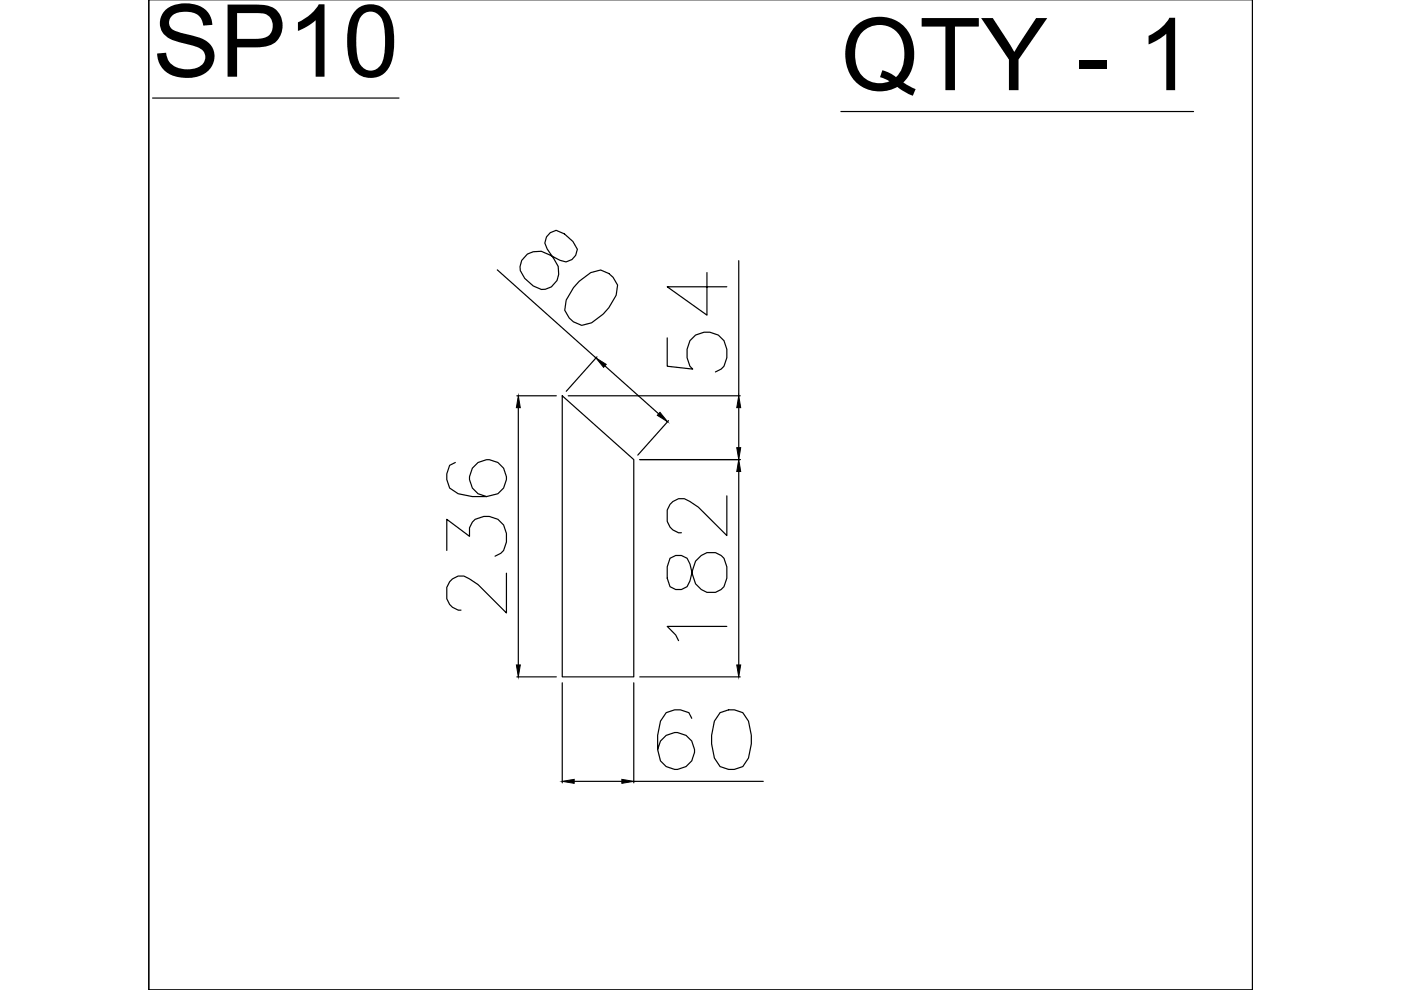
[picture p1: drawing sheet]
<svg xmlns="http://www.w3.org/2000/svg" width="297mm" height="210mm" viewBox="0 0 297 210" stroke-linecap="round" stroke-linejoin="round" font-family="sans-serif">
<defs><g id="words">
<g font-size="21.4">
<text x="32.3" y="16.3">SP10</text>
<text x="178.3" y="19.1">QTY - 1</text>
</g>
</g></defs>
<!-- layer: 0 -->
<g fill="none" stroke="#000" stroke-width=".25">
<path d="M31.5 -.1v210h234.1v-210v210h-234.1zM32.3 20.8h52.3M178.3 23.6h74.8M105.4 57.2l21 18.7M111.8 53.9l1.3-.5 1.7-.1 3.9 1.9a2.56 2.56 0 0 0 3.7-2.4l-.9-1.6-1.8-1.6-1.8-.8a2.55 2.55 0 0 0-1.9 4l1.4 2a3.8 3.8 0 0 1 .9 4.2 3.8 3.8 0 0 1-3.5 2.4l-1.8-.8-1.8-1.6a3.3 3.3 0 0 1 .6-5.1zM122.8 59.6l2.5-1.8 2-.6 1.8 .8 .9 .8 .9 1.7-.3 2.1-1.5 2.6-1.2 1.4-2.5 1.8-2.1 .6-1.7-.8-.9-.8-1-1.6 .3-2.2 1.6-2.6zM149.9 57.8v9l-8.4-6h12.6M156.6 55.3v28.6M126.6 75.7l-6.5 7.3M128.3 77.6l11.3 10.1M141.5 71.6v6.1l5.4 .6-.6-.6-.6-1.8a4.4 4.4 0 0 1 4.2-5.5 4.4 4.4 0 0 1 4.2 5.5l-.6 1.8-.6 .6-1.2 .6M96.5 98.1l-1.2 .6-.6 1.8v1.2l.6 1.8 1.8 1.2 3 .6h3.1l2.4-.6a3.9 3.9 0 0 0 .4-6.3 3.9 3.9 0 0 0-6.2 1.5 3.9 3.9 0 0 0 3.4 5.4"/>
<path d="M109.6 83.9h8.3M109.9 86.4v54.6M119.2 83.9l15.2 13.5v46.1h-15.2zM120.5 83.9h36.4M135.6 97.4h21.3M141.7 89.2l-6.5 7.3M156.6 86.4v8.5M156.6 100v41M94.7 116.7v-6.6l4.8 3.6a3.3 3.3 0 0 1 3.1-4.2 4.1 4.1 0 0 1 4.8 3.6v1.8l-.6 1.8-.6 .6-1.2 .6M142.1 118.4l-.6 1.8v2.4l.6 1.8a2.56 2.56 0 0 0 4.2-1.2l.6-2.4a3.9 3.9 0 0 1 6-3l.6 .6 .6 1.8v2.4a3.3 3.3 0 0 1-2 2.9 3.3 3.3 0 0 1-3.4-.5l-1.2-1.2-1.2-4.2a2.57 2.57 0 0 0-4.2-1.2zM154.1 105.1v8.5l-6-6.1-1.8-1.2a3 3 0 0 0-4.8 1.8v2.4a3.1 3.1 0 0 0 3 2.5M107.4 121.5v8.5l-6-6.1-1.9-1.2a3 3 0 0 0-4.8 1.8v2.5a3.1 3.1 0 0 0 3 2.4"/>
<path d="M154.1 132.8h-12.6l1.8 1.8 .6 1.2M109.6 143.5h8.3M119.2 144.8v21.2M134.4 144.8v21.2M135.6 143.5h21.3M146.7 152.3l-.6-1.2-1.9-.6h-1.2l-1.8 .6-1.2 1.8-.6 3v3l.6 2.4a3.9 3.9 0 0 0 6.4 .4 3.9 3.9 0 0 0-1.6-6.1 3.9 3.9 0 0 0-5.4 3.3M152.7 151.1l1.8-.6h1.2l1.8 .6 1.2 1.8 .6 3v1.8l-.6 3-1.2 1.8-1.8 .6h-1.2l-1.8-.6-1.2-1.8-.6-3v-1.8l.6-3zM121.7 165.7h10.1M134.4 165.7h27.4M265.6 209.9h.1"/>
</g>
<path d="M126.4 75.9l2.1 1.4-.5 .6zM109.9 83.9l.4 2.5h-.8zM139.9 87.4l1.6 2-2.1-1.3zM156.6 97.4l.4 2.6h-.8zM156.2 94.9h.8l-.4 2.5zM156.6 83.9l.4 2.5h-.8zM109.5 141h.8l-.4 2.5zM156.2 141h.8l-.4 2.5zM119.2 165.7l2.5-.5v.9zM131.8 165.2l2.6 .5-2.6 .4z" fill="#000" stroke="#000" stroke-width=".21"/>
<use href="#words"/>
</svg>
